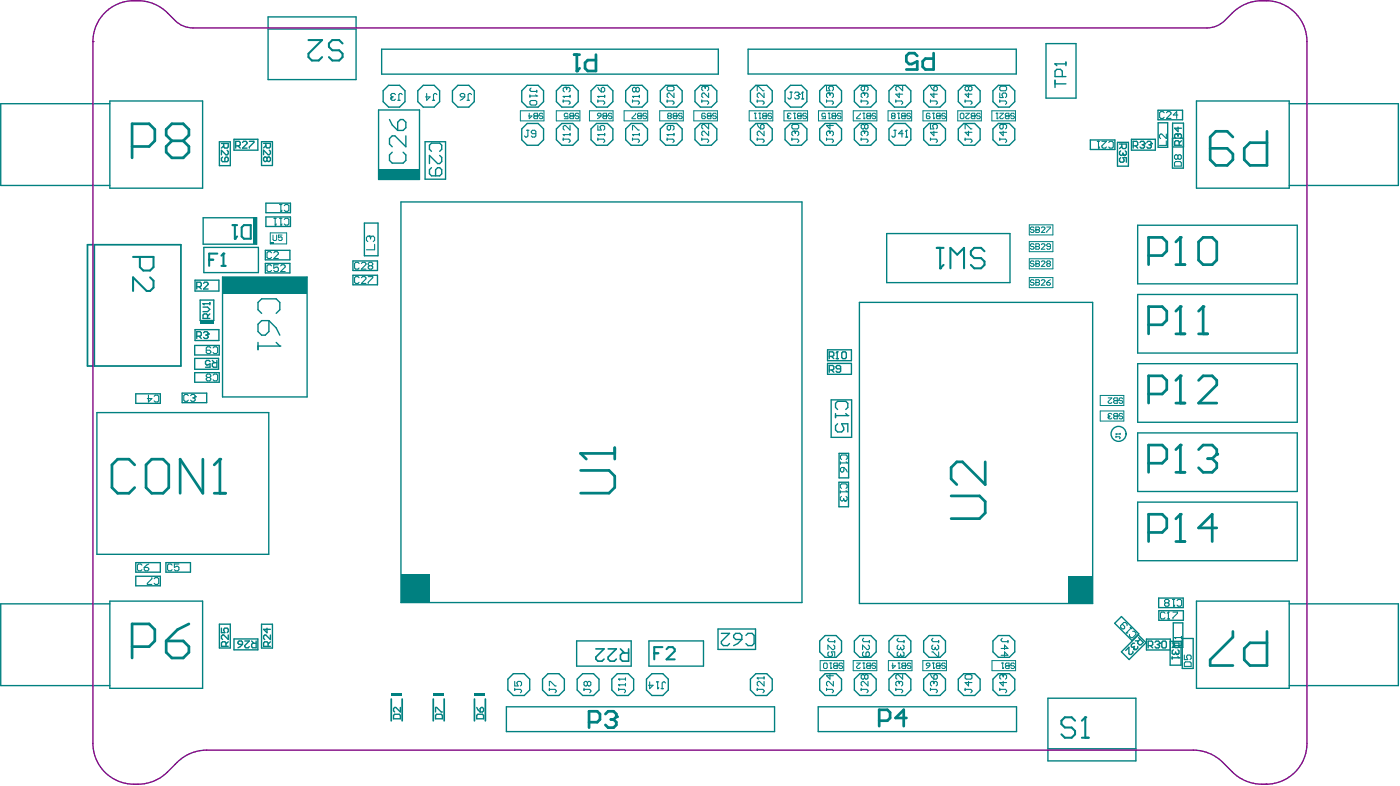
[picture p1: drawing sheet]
<svg xmlns="http://www.w3.org/2000/svg" width="342mm" height="192mm" viewBox="0 0 342 192" stroke-linecap="round" stroke-linejoin="round" font-family="sans-serif">
<path d="M21.4 59.8h22.8v29.6h-22.8zM23 59.8v29.6M95.5 170.7v5.3M98.2 170.7v5.3M105.8 170.7v5.3M108.5 170.7v5.3M115.9 170.7v5.3M118.5 170.7v5.3" fill="none" stroke="#008080" stroke-width=".42"/>
<g fill="none" stroke="#008080" stroke-width=".33">
<path d="M65.5 4.1h21.4v15.3h-21.4zM65.5 7.1h21.4M93.2 12h82.2v6.1h-82.2zM182.7 12h65.4v6.1h-65.4zM255.4 10.6h7.3v13.4h-7.3zM26.8 24.7h22.7v21.2h-22.7zM26.8 25.3h-26.6v20h26.6M53.6 34.6h2.6v5.8h-2.6zM57.1 34h5.9v2.7h-5.9zM63.9 34.6h2.6v5.8h-2.6zM92.4 26.9h10v16.9h-10zM93.6 22.2l1.3-1.4h2.7l1.3 1.4v2.6l-1.3 1.4h-2.7l-1.3-1.4z"/>
<path d="M102 22.2l1.3-1.4h2.7l1.3 1.4v2.6l-1.3 1.4h-2.7l-1.3-1.4zM103.8 34.6h5v9.2h-5zM110.5 22.2l1.3-1.4h2.7l1.3 1.4v2.6l-1.3 1.4h-2.7l-1.3-1.4zM127.4 22.2l1.3-1.4h2.7l1.3 1.4v2.6l-1.3 1.4h-2.7l-1.3-1.4zM127.4 31.5l1.3-1.4h2.7l1.3 1.4v2.6l-1.3 1.4h-2.7l-1.3-1.4zM135.9 22.2l1.3-1.4h2.7l1.3 1.4v2.6l-1.3 1.4h-2.7l-1.3-1.4zM135.9 31.5l1.3-1.4h2.7l1.3 1.4v2.6l-1.3 1.4h-2.7l-1.3-1.4zM144.3 22.2l1.3-1.4h2.7l1.3 1.4v2.6l-1.3 1.4h-2.7l-1.3-1.4zM144.3 31.5l1.3-1.4h2.7l1.3 1.4v2.6l-1.3 1.4h-2.7l-1.3-1.4zM152.8 22.2l1.3-1.4h2.7l1.3 1.4v2.6l-1.3 1.4h-2.7l-1.3-1.4zM152.8 31.5l1.3-1.4h2.7l1.3 1.4v2.6l-1.3 1.4h-2.7l-1.3-1.4zM161.2 22.2l1.4-1.4h2.6l1.4 1.4v2.6l-1.4 1.4h-2.6l-1.4-1.4z"/>
<path d="M161.2 31.5l1.4-1.4h2.6l1.4 1.4v2.6l-1.4 1.4h-2.6l-1.4-1.4zM169.7 22.2l1.3-1.4h2.7l1.3 1.4v2.6l-1.3 1.4h-2.7l-1.3-1.4zM169.7 31.5l1.3-1.4h2.7l1.3 1.4v2.6l-1.3 1.4h-2.7l-1.3-1.4zM183.2 22.2l1.4-1.4h2.6l1.4 1.4v2.6l-1.4 1.4h-2.6l-1.4-1.4zM183.2 31.5l1.4-1.4h2.6l1.4 1.4v2.6l-1.4 1.4h-2.6l-1.4-1.4zM191.7 22.2l1.3-1.4h2.7l1.3 1.4v2.6l-1.3 1.4h-2.7l-1.3-1.4zM191.7 31.5l1.3-1.4h2.7l1.3 1.4v2.6l-1.3 1.4h-2.7l-1.3-1.4zM200.2 22.2l1.3-1.4h2.6l1.4 1.4v2.6l-1.4 1.4h-2.6l-1.3-1.4zM200.2 31.5l1.3-1.4h2.6l1.4 1.4v2.6l-1.4 1.4h-2.6l-1.3-1.4zM208.6 22.2l1.3-1.4h2.7l1.3 1.4v2.6l-1.3 1.4h-2.7l-1.3-1.4zM208.6 31.5l1.3-1.4h2.7l1.3 1.4v2.6l-1.3 1.4h-2.7l-1.3-1.4zM217.1 22.2l1.3-1.4h2.7l1.3 1.4v2.6l-1.3 1.4h-2.7l-1.3-1.4z"/>
<path d="M217.1 31.5l1.3-1.4h2.7l1.3 1.4v2.6l-1.3 1.4h-2.7l-1.3-1.4zM225.5 22.2l1.4-1.4h2.6l1.4 1.4v2.6l-1.4 1.4h-2.6l-1.4-1.4zM225.5 31.5l1.4-1.4h2.6l1.4 1.4v2.6l-1.4 1.4h-2.6l-1.4-1.4zM234 22.2l1.3-1.4h2.7l1.3 1.4v2.6l-1.3 1.4h-2.7l-1.3-1.4zM234 31.5l1.3-1.4h2.7l1.3 1.4v2.6l-1.3 1.4h-2.7l-1.3-1.4zM242.5 22.2l1.3-1.4h2.6l1.4 1.4v2.6l-1.4 1.4h-2.6l-1.3-1.4zM242.5 31.5l1.3-1.4h2.6l1.4 1.4v2.6l-1.4 1.4h-2.6l-1.3-1.4zM266.2 34.2h6v2.3h-6zM272.9 34.8h2.6v5.8h-2.6zM276.3 34h5.8v2.7h-5.8zM282.8 26.9h5.9v2.3h-5.9zM282.8 30h2.3v6h-2.3z"/>
<path d="M286.3 33.7h2.6v7.4h-2.6v-11h2.7v5.8h-2.7M292.1 24.7h22.7v21.2h-22.7zM314.8 25.3h26.6v20h-26.6M49.6 53.2h13.1v6.4h-13.1zM64.9 49.6h6v2.3h-6zM64.9 53h6v2.3h-6zM89 54.5h3.3v8h-3.3zM97.9 49.3h97.9v97.8h-97.9zM216.5 57h30.1v12h-30.1zM277.8 55h39v14.3h-39zM47.6 68.4h5.9v2.7h-5.9zM48.9 73.3h3.3v5h-3.3z"/>
<path d="M49.8 60.4h13.3v6.2h-13.3zM54.3 67.6h20.7v29.3h-20.7zM64.8 61.1h6v2.3h-6zM64.8 64.3h6v2.3h-6zM86.2 63.7h6v2.3h-6zM86.2 67.2h6v2.3h-6zM209.8 73.8h57v73.6h-57zM277.8 71.9h39v14.3h-39zM33.2 96.2h5.9v2.3h-5.9zM44.5 96h6v2.3h-6zM47.5 84.3h6v2.4h-6zM47.5 91h6v2.3h-6z"/>
<path d="M47.5 87.5h5.9v2.7h-5.9zM47.6 80.5h5.9v2.6h-5.9zM202.1 85.4h5.8v2.7h-5.8zM202.1 88.7h5.8v2.7h-5.8zM202.9 97.6h5v9.2h-5zM277.8 88.8h39v14.3h-39zM23.7 100.7h41.9v34.6h-41.9zM204.8 117.7h2.4v6h-2.4zM204.9 110.7h2.3v6h-2.3zM277.8 105.7h39v14.3h-39zM33.2 137.4h5.9v2.3h-5.9zM40.5 137.4h6v2.3h-6z"/>
<path d="M277.8 122.6h39v14.3h-39zM26.8 146.8h22.7v21.3h-22.7zM26.8 147.4h-26.6v20h26.6M33.2 140.7h5.9v2.3h-5.9zM53.6 152.4h2.6v5.8h-2.6zM57.1 156h5.9v2.7h-5.9zM63.9 152.4h2.6v5.8h-2.6zM140.8 156.5h13.3v6.1h-13.3zM158.5 156.5h13.3v6.1h-13.3zM175.3 153.6h9.2v5h-9.2zM200.2 156.5l1.3-1.3h2.6l1.4 1.3v2.7l-1.4 1.3h-2.6l-1.3-1.3zM208.6 156.5l1.3-1.3h2.7l1.3 1.3v2.7l-1.3 1.3h-2.7l-1.3-1.3z"/>
<path d="M217.1 156.5l1.3-1.3h2.7l1.3 1.3v2.7l-1.3 1.3h-2.7l-1.3-1.3zM225.5 156.5l1.4-1.3h2.6l1.4 1.3v2.7l-1.4 1.3h-2.6l-1.4-1.3zM242.5 156.5l1.3-1.3h2.6l1.4 1.3v2.7l-1.4 1.3h-2.6l-1.3-1.3zM272.2 152.2l1.6-1.7 4.3 4.3-1.7 1.6zM273.8 159.2l4.1-4.2 1.9 1.9-4.1 4.1zM282.9 146h6v2.4h-6zM283 149.1h5.9v2.3h-5.9zM285.7 156.6h2.7v5.8h-2.7l.1-6.4h-5.9v2.7h5.9M286.5 152.1h2.3v6h-2.3zM288.7 155.9h2.6v7.3h-2.6zM292.1 146.8h22.7v21.3h-22.7zM314.8 147.4h26.6v20h-26.6"/>
<path d="M123.6 172.6h65.5v6h-65.5zM124 165.8l1.3-1.3h2.7l1.3 1.3v2.7l-1.3 1.3h-2.7l-1.3-1.3zM132.5 165.8l1.3-1.3h2.7l1.3 1.3v2.7l-1.3 1.3h-2.7l-1.3-1.3zM140.9 165.8l1.4-1.3h2.6l1.4 1.3v2.7l-1.4 1.3h-2.6l-1.4-1.3zM149.4 165.8l1.3-1.3h2.7l1.3 1.3v2.7l-1.3 1.3h-2.7l-1.3-1.3zM157.9 165.8l1.3-1.3h2.6l1.4 1.3v2.7l-1.4 1.3h-2.6l-1.3-1.3zM183.2 165.8l1.4-1.3h2.6l1.4 1.3v2.7l-1.4 1.3h-2.6l-1.4-1.3zM199.8 172.6h48.4v6h-48.4zM200.2 165.8l1.3-1.3h2.6l1.4 1.3v2.7l-1.4 1.3h-2.6l-1.3-1.3zM208.6 165.8l1.3-1.3h2.7l1.3 1.3v2.7l-1.3 1.3h-2.7l-1.3-1.3zM217.1 165.8l1.3-1.3h2.7l1.3 1.3v2.7l-1.3 1.3h-2.7l-1.3-1.3zM225.5 165.8l1.4-1.3h2.6l1.4 1.3v2.7l-1.4 1.3h-2.6l-1.4-1.3z"/>
<path d="M234 165.8l1.3-1.3h2.7l1.3 1.3v2.7l-1.3 1.3h-2.7l-1.3-1.3zM242.5 165.8l1.3-1.3h2.6l1.4 1.3v2.7l-1.4 1.3h-2.6l-1.3-1.3zM255.9 170.5h21.5v15.3h-21.5zM255.9 182.8h21.5"/>
</g>
<g fill="none" stroke="#008080" stroke-width=".24">
<path d="M127.1 27.1h5.7v2.4h-5.7zM135.8 27.1h5.8v2.4h-5.8zM143.9 27.1h5.8v2.4h-5.8zM152.4 27.1h5.8v2.4h-5.8zM161.1 27.1h5.7v2.4h-5.7zM169.4 27.1h5.8v2.4h-5.8zM182.9 27.1h5.8v2.4h-5.8zM191.4 27.1h5.8v2.4h-5.8zM199.9 27.1h5.7v2.4h-5.7zM208.3 27.1h5.8v2.4h-5.8zM216.8 27.1h5.8v2.4h-5.8zM225.4 27.1h5.7v2.4h-5.7z"/>
<path d="M233.9 27.1h5.7v2.4h-5.7zM242.2 27.1h5.7v2.4h-5.7zM66 56.9h4v2.7h-4zM251.3 54.9h5.8v2.5h-5.8zM251.3 59h5.8v2.5h-5.8zM251.3 67.8h5.8v2.4h-5.8zM251.3 63.2h5.8v2.4h-5.8zM268.6 96.6h5.8v2.4h-5.8zM268.6 100.3h5.8v2.5h-5.8zM200.3 161.3h5.7v2.5h-5.7zM208.3 161.3h5.8v2.5h-5.8zM216.9 161.3h5.8v2.5h-5.8z"/>
<path d="M225.3 161.3h5.8v2.5h-5.8zM242.2 161.3h5.8v2.5h-5.8z"/>
</g>
<g fill="#008080">
<path d="M48.9 78.6h3.3v.5h-3.3z" fill-rule="evenodd"/>
<path d="M66 59.2h.8v.4h-.8z" fill-rule="evenodd"/>
<path d="M95.5 169.3h2.7v.7h-2.7z" fill-rule="evenodd"/>
<path d="M115.9 169.3h2.6v.7h-2.6z" fill-rule="evenodd"/>
<path d="M61.7 53.2h1v6.4h-1z" fill-rule="evenodd"/>
<path d="M105.8 169.3h2.7v.7h-2.7z" fill-rule="evenodd"/>
<path d="M260.8 140.7h6v6.7h-6z" fill-rule="evenodd"/>
<path d="M97.9 140.1h7v7h-7z" fill-rule="evenodd"/>
<path d="M92.4 41.2h10v2.6h-10z" fill-rule="evenodd"/>
<path d="M54.3 67.6h20.7v4h-20.7z" fill-rule="evenodd"/>
</g>
<g fill="none" stroke="#008080" stroke-width=".27">
<path d="M95.4 23.9h.1M95.4 23.9v.3l.3 .3h.6l.3-.3M95.7 23.7l-.3 .2M95.7 23.7h.3M96.6 23.1l-.3-.3h-.6l-.3 .3v.3l.3 .3M97.1 24.5h.6M98.2 23.1l-.3-.3h-.2l-.3 .3v1.4M104.2 22.8v1.7l.8-.8h-1.1M105.6 24.5h.5M106.7 23.1l-.3-.3h-.3l-.3 .3v1.4M218.3 31.8h.5M218.6 31.8v1.4l-.3 .3h-.3l-.3-.3"/>
<path d="M220.5 32.6h-1.1l.8-.8v1.7M221.1 33.5h.5M221.3 31.8h.1M221.3 31.8v1.7M221.3 31.8l-.2 .3M286.8 39.7l.3-.2h1.1l.2 .2v.9h-1.6zM287.6 38.1l.3-.3h.3l.2 .3v.5l-.2 .3h-.3l-.3-.3M287.6 38.1l-.3-.3h-.2l-.3 .3v.5l.3 .3h.2l.3-.3M287.6 38.1v.5M68.3 49.9h.6M68.6 51.6h.1M68.6 49.9v1.7"/>
<path d="M68.9 51.3l-.3 .3M69.4 50.2l.3-.3h.5l.3 .3v1.1l-.3 .3h-.5l-.3-.3M90.1 57.7h.1M90.1 57.7h-.3l-.3 .3v.7l.3 .3M90.1 57.7l.4 .3M90.5 58l.3-.3h.3l.4 .3v.7l-.4 .3M90.5 58v.3M91.5 59.7v1.3h-2M36.2 96.5v1.6l.9-.8h-1.1M37.6 96.8l.3-.3h.6l.2 .3v1.1l-.2 .2h-.6l-.3-.2M50.6 92.2l-.2 .2v.3l.2 .3h.6l.3-.3v-.3l-.3-.2M50.6 92.2l-.2-.3v-.3l.2-.3h.6l.3 .3v.3l-.3 .3"/>
<path d="M50.6 92.2h.6M51.5 85l-.3-.3h-.6l-.2 .3v1.1l.2 .2h.6l.3-.2v-.3l-.3-.3h-.8M52 91.6l.3-.3h.6l.2 .3v1.1l-.2 .3h-.6l-.3-.3M52 85l.3-.3h.6l.2 .3v1.1l-.2 .2h-.6l-.3-.2M205.2 119.8v.6M205.2 114.4l.3-.3h.5v.9l-.2 .2h-.3l-.3-.2zM205.2 112.8v.5M205.2 113h1.7M205.5 119.3l-.3-.3v-.6l.3-.3h1.1l.2 .3v.6l-.2 .3M205.5 112.2l-.3-.3v-.5l.3-.3h1.1l.3 .3v.5l-.3 .3M206 114.1l.9 1.1M206.6 119.8l.2 .3"/>
<path d="M206.6 112.8l.3 .2M206.9 113h.1M205.2 120.1h1.6M205.5 121.2l-.3 .3v.5l.3 .3h.2l.3-.3M206 122l.3 .3M206 121.7v.3M206.3 122.3h.1M206.6 121.2l.2 .3v.5l-.2 .3h-.3M206.8 120.1h.1M37.1 141v.3l-1.1 1.1v.3h1.1M37.6 141.3l.3-.3h.6l.2 .3v1.1l-.2 .3h-.6l-.3-.3M125.7 168.3h1.4l.2 .3v.3l-.2 .2"/>
<path d="M125.7 166.4v1.1h.8l-.3-.8 .3-.3h.6l.2 .3v.5l-.2 .3M125.7 168v.6M142.6 168.3h1.4l.3 .3v.3l-.3 .2M142.6 168v.6M143.4 166.7l-.2-.3h-.3l-.3 .3v.5l.3 .3h.3l.2-.3M143.4 166.7l.3-.3h.3l.3 .3v.5l-.3 .3h-.3l-.3-.3M143.4 166.7v.5M151.1 167.2h.1M151.1 165.8h.1M151.1 168.3h1.3l.3 .3v.3l-.3 .2M151.1 168v.6M151.1 167.2h1.6"/>
<path d="M151.1 167.2l.2 .3M151.1 165.8h1.6M151.1 165.8l.2 .3M152.7 165.5v.6M152.7 166.9v.6M184.9 165.5h.1M184.9 168.3h1.4l.3 .3v.3l-.3 .2M184.9 168v.6M184.9 165.5h1.7M184.9 165.5l.3 .3M186.6 166.4v1.1l-1.1-1.1h-.3l-.3 .3v.5l.3 .3M186.6 165.3v.5"/>
<path d="M210.3 168.3h1.4l.2 .3v.3l-.2 .2M210.3 168v.6M211.1 165l-.3-.3h-.2l-.3 .3v.5l.3 .3h.2l.3-.3M211.1 165l.3-.3h.3l.2 .3v.5l-.2 .3h-.3l-.3-.3M211.1 165v.5M211.9 166.4v1.1l-1.1-1.1h-.2l-.3 .3v.5l.3 .3M218.7 168.3h1.4l.3 .3v.3l-.3 .2M218.7 168v.6M219.3 166.4h.1M219.3 166.4h-.3l-.3 .3v.5l.3 .3M219.3 166.4l.3 .3M219.6 166.7l.2-.3h.3l.3 .3v.5l-.3 .3"/>
<path d="M219.6 166.7v.2M220.4 164.7v1.1l-1.1-1.1h-.3l-.3 .3v.5l.3 .3M227.2 168.3h1.4l.3 .3v.3l-.3 .2M227.2 168v.6M227.2 164.7l.8 1.1M227.8 166.4h.1M227.8 166.4h-.3l-.3 .3v.5l.3 .3M227.8 166.4l.2 .3M228 166.7l.3-.3h.3l.3 .3v.5l-.3 .3M228 165l.3-.3h.3l.3 .3v.5l-.3 .3h-.6zM228 166.7v.2M244.1 168.3h1.4l.3 .3v.3l-.3 .2"/>
<path d="M244.1 168v.6M244.7 164.7h.1M244.7 164.7h-.3l-.3 .3v.5l.3 .3M244.7 164.7l.2 .3M244.9 165l.3-.3h.3l.3 .3v.5l-.3 .3M244.9 166.4v1.1l-.8-.8h1.7M244.9 165v.3"/>
</g>
<path d="M48 82.1h.9l.2-.3v-.5l-.2-.3h-.9v1.6M48.6 82.1l.5 .5M49.7 81.3l.3-.3h.5l.3 .3v.2M96.1 174.7l.3-.3h1.1l.3 .3v.8h-1.7zM97.8 172.7v1.1l-1.2-1.1h-.2l-.3 .3v.6l.3 .2M106.4 174.7l.2-.3h1.1l.3 .3v.8h-1.6zM106.4 173.8v-1.1h.2l1.1 1.1h.3M116.4 174.7l.3-.3h1.1l.3 .3v.8h-1.7zM116.4 172.7l.8 1.1M117.2 173l.3-.3h.3l.3 .3v.6l-.3 .2h-.6z" fill="none" stroke="#008080" stroke-width=".33"/>
<g fill="none" stroke="#008080" stroke-width=".24">
<path d="M252.5 59.7l-.2-.2h-.5l-.2 .2 .2 .5h.5l.2 .2-.2 .5h-.5l-.2-.3M252.9 59.5h.7l.2 .2-.2 .5 .2 .4-.2 .3h-.7zM254.3 59.7l.2-.2h.4l.2 .2v.3l-.8 .9h.8M252.5 63.9l-.2-.2h-.5l-.2 .2 .2 .5h.5l.2 .2-.2 .4h-.5l-.2-.2M252.9 64.4h.1M252.9 60.2h.1M252.9 63.7h.7l.2 .2-.2 .5 .2 .4-.2 .2h-.7zM252.9 64.4h.7M252.9 60.2h.7M254.3 63.9l.2-.2h.4l.2 .2v.3l-.8 .8h.8M255.8 64.4l-.2-.2 .2-.5h.5l.2 .2-.2 .5M255.8 64.4h.5"/>
<path d="M255.8 64.4l-.2 .2 .2 .4h.5l.2-.2-.2-.4M256.5 60.2h-.7l-.2-.2 .2-.5h.5l.2 .2v.9l-.2 .3h-.5l-.2-.3M272.5 106h.1M272.5 106.5v.3M272.5 106.6h.8l.2 .2-.2 .3M272.5 106h1M272.5 106l.2 .1M273.5 105.8v.3M218 161.9v1.3l.6-.6h-.8M219.3 161.9h.5M219.5 163.2h.1M219.5 161.9v1.3"/>
<path d="M219.8 163l-.3 .2M220.2 162.1l.2-.2h.7v1.3h-.7l-.2-.2 .2-.4zM220.4 162.6h.7M221.1 162.6h.1M222.4 162.1l-.2-.2h-.4l-.3 .2 .3 .5h.4l.2 .2-.2 .4h-.4l-.3-.2M244.6 161.9h.4M244.8 163.2h.1M244.8 161.9v1.3M245 163l-.2 .2M245.7 161.9h.7v1.3h-.7l-.2-.2 .2-.4-.2-.5zM245.7 162.6h.7M246.4 162.6h.1"/>
<path d="M247.7 162.1l-.2-.2h-.5l-.2 .2 .2 .5h.5l.2 .2-.2 .4h-.5l-.2-.2"/>
</g>
<circle cx="50.8" cy="81.5" r=".17" fill="#008080"/>
<g fill="none" stroke="#008080" stroke-width=".33">
<path d="M48 70h.9l.2-.3v-.5l-.2-.3h-.9v1.7M48.6 70l.5 .6M49.6 75h1.1l.5 .5-.5 .6h-1.1M49.6 74.2h1.6M49.7 69.2l.3-.3h.5l.3 .3v.3l-1.1 1.1h1.1M50.7 77.8v-.9l-.3-.3h-.6l-.2 .3v.9h1.6M51.2 76.6l-.5 .6M51.2 73.9v.5M50.3 81.8h.2M50.5 81.8l.3 .3v.3l-.3 .2h-.5l-.3-.2M50.8 81.5l-.3 .3M51.3 88.3l-.3-.3h-.5l-.3 .3v.5l.3 .3 .8-.3v.9h-1.1"/>
<path d="M51.8 88l.6 .6M53 88v1.7h-.9l-.3-.3v-.6l.3-.2h.9"/>
</g>
<circle cx="49.6" cy="74.2" r=".17" fill="#008080"/>
<g fill="none" stroke="#008080" stroke-width=".33">
<path d="M64.4 35h1.6v.8l-.3 .3h-.5l-.3-.3v-.8M64.9 35.6l-.5 .5M65.2 38.6l-.3-.3h-.3l-.2 .3v.6l.2 .2h.3l.3-.2M65.2 38.6l.3-.3h.2l.3 .3v.6l-.3 .2h-.2l-.3-.2M65.2 38.6v.6M65.7 36.7l.3 .2v.6l-.3 .3h-.2l-1.1-1.1v1.1M105.4 36.9l-.5-.4v-1l.5-.5h2l.5 .5v1l-.5 .4M107.4 37.9l.5 .5v1l-.5 .5h-.5l-2-2v2M105.4 40.9l-.5 .5v1l.5 .5h2l.5-.5v-1l-.5-.5h-.5l-.5 .5v1.5M49.6 74.2l.2 .2M204.5 100l-.5-.5v-1l.5-.5h2l.5 .5v1l-.5 .5M204 101v1"/>
<path d="M204 101.5h3M65.2 153.4v1.1l-.8-.8h1.6M65.5 157.8v-.8l-.3-.3h-.6l-.2 .3v.8h1.6M66 155v1.2l-1.1-1.2h-.3l-.2 .3v.6l.2 .3M66 156.7l-.5 .6"/>
</g>
<g fill="none" stroke="#008080" stroke-width=".24">
<path d="M129.2 27.7v1.3l.7-.7h-.9M130.3 27.9l.3-.2h.6v1.3h-.6l-.3-.2 .3-.5zM130.6 28.3h.6M131.2 28.3h.1M132.6 27.9l-.3-.2h-.4l-.2 .2 .2 .4h.4l.3 .2-.3 .5h-.4l-.2-.2M138.7 27.9l-.3-.2h-.4l-.2 .2v.4l.2 .2 .7-.2v.7h-.9M139.1 27.9l.2-.2h.7v1.3h-.7l-.2-.2 .2-.5zM139.3 28.3h.7M140 28.3h.1M141.3 27.9l-.2-.2h-.4l-.3 .2 .3 .4h.4l.2 .2-.2 .5h-.4l-.3-.2M163.2 28.3l-.2 .2 .2 .5h.5l.2-.2-.2-.5M163.2 28.3h.5"/>
<path d="M163.2 28.3l-.2-.2 .2-.4h.5l.2 .2-.2 .4M164.4 27.9l.2-.2h.6v1.3h-.6l-.2-.2 .2-.5zM164.6 28.3h.6M165.2 28.3h.1M166.6 27.9l-.2-.2h-.5l-.2 .2 .2 .4h.5l.2 .2-.2 .5h-.5l-.2-.2M172.2 27.9l-.2-.2h-.4l-.2 .2v.9l.2 .2h.4l.2-.5-.2-.2h-.6M172.7 27.9l.2-.2h.7v1.3h-.7l-.2-.2 .2-.5zM172.9 28.3h.7M173.6 28.3h.1M174.9 27.9l-.2-.2h-.5l-.2 .4 .2 .2h.5l.2 .5-.2 .2h-.5l-.2-.2M184.2 27.7h.5M184.4 29h.1"/>
<path d="M184.4 27.7v1.3M184.7 28.8l-.3 .2M185.3 27.7h.5M185.5 29h.1M185.5 27.7v1.3M185.8 28.8l-.3 .2M186.2 27.9l.2-.2h.7v1.3h-.7l-.2-.2 .2-.5zM186.4 28.3h.7M187.1 28.3h.1M188.4 27.9l-.2-.2h-.4l-.3 .2 .3 .4h.4l.2 .2v.3l-.2 .2h-.4l-.3-.2"/>
</g>
<g fill="none" stroke="#008080" stroke-width=".27">
<path d="M137.5 32.9h.1M137.5 33.7v.5M137.5 34h1.4l.3 .2v.3l-.3 .3M137.5 32.9h1.7M137.5 32.9l.3 .2M139.2 30.6v1.2l-1.1-1.2h-.3l-.3 .3v.6l.3 .3M139.2 32.6v.5M146 32.9h.1M146 34h1.4l.2 .2v.3l-.2 .3M146 32.9h1.6M146 30.6v1.2h.8l-.3-.6v-.3l.3-.3h.6l.2 .3v.6l-.2 .3M146 33.7v.5"/>
<path d="M146 32.9l.3 .2M147.6 32.6v.5M162.9 32.9h.1M162.9 34h1.4l.3 .2v.3l-.3 .3M162.9 32.9h1.7M162.9 33.7v.5M162.9 32.9l.3 .2M163.7 30.6v.9l-.2 .3h-.3l-.3-.3v-.6l.3-.3h1.1l.3 .3v.6l-.3 .3M164.6 32.6v.5M171.4 34h1.3l.3 .2v.3l-.3 .3M171.4 33.7v.5M173 30.4v1.1l-1.1-1.1h-.3l-.2 .2v.6l.2 .3"/>
<path d="M173 32v1.1l-1.1-1.1h-.3l-.2 .3v.6l.2 .2M184.9 34h1.4l.3 .2v.3l-.3 .3M184.9 33.7v.5M184.9 30.4l.8 1.1M185.7 30.6l.3-.2h.3l.3 .2v.6l-.3 .3h-.6zM186.6 32v1.1l-1.1-1.1h-.3l-.3 .3v.6l.3 .2M193.4 34h1.3l.3 .2v.3l-.3 .3M193.4 30.6l.2-.2h1.1l.3 .2v.6l-.3 .3h-1.1l-.2-.3zM193.4 33.7v.5M193.9 32h.1M193.9 32h-.3l-.2 .3v.6l.2 .2M193.9 32l.3 .3"/>
<path d="M194.2 32.3l.3-.3h.2l.3 .3v.6l-.3 .2M194.2 32.3v.3"/>
</g>
<circle cx="207" cy="101.5" r=".17" fill="#008080"/>
<path d="M257.6 19.6v1.8M257.6 15.6h2.7M259.4 18.7v-1.3l-.5-.5h-.9l-.4 .5v1.3h2.7M260.3 15.2v.8M257.6 20.5h2.7M204.5 103.5l-.5 .5v1l.5 .5h1l.5-.5v-.5l-.5-1h1.5v2M206.5 101l.5 .5" fill="none" stroke="#008080" stroke-width=".33"/>
<g fill="none" stroke="#008080" stroke-width=".27">
<path d="M210.3 33.7v.5M210.3 34h1.4l.2 .2v.3l-.2 .3M210.8 32h.1M210.8 32h-.2l-.3 .3v.6l.3 .2M210.8 32l.3 .3M211.1 30.6l-.3-.2h-.2l-.3 .2v.6l.3 .3h.2l.3-.3M211.1 30.6l.3-.2h.3l.2 .2v.6l-.2 .3h-.3l-.3-.3M211.1 32.3l.3-.3h.3l.2 .3v.6l-.2 .2M211.1 30.6v.6M211.1 32.3v.3M227.2 34h1.4l.3 .2v.3l-.3 .3M227.2 30.4v1.1h.8l-.2-.9 .2-.2h.6l.3 .2v.6l-.3 .3"/>
<path d="M227.2 33.7v.5M228 32v1.1l-.8-.8h1.7M244.1 34h1.4l.3 .2v.3l-.3 .3M244.1 33.7v.5M244.9 30.4v.8l-.2 .3h-.3l-.3-.3v-.6l.3-.2h1.1l.3 .2v.6l-.3 .3M244.9 32v1.1l-.8-.8h1.7"/>
</g>
<g fill="none" stroke="#008080" stroke-width=".24">
<path d="M217.9 28.3l-.2 .2 .2 .5h.4l.3-.2-.3-.5M217.9 28.3h.4M217.9 28.3l-.2-.2 .2-.4h.4l.3 .2-.3 .4M219.2 27.7h.5M219.4 29h.1M219.4 27.7v1.3M219.7 28.8l-.3 .2M220.1 27.9l.2-.2h.7v1.3h-.7l-.2-.2 .2-.5zM220.3 28.3h.7M221 28.3h.1M222.3 27.9l-.2-.2h-.4l-.3 .2 .3 .4h.4l.2 .2v.3l-.2 .2h-.4l-.3-.2M252.5 55.7l-.2-.3h-.5l-.2 .3 .2 .4h.5l.2 .2-.2 .5h-.5l-.2-.3"/>
<path d="M252.9 56.1h.1M252.9 55.4h.7l.2 .3-.2 .4 .2 .4-.2 .3h-.7zM252.9 56.1h.7M254.3 55.7l.2-.3h.4l.2 .3v.2l-.8 .9h.8M255.6 55.4h.9v.3l-.9 .8v.3M252.5 68.5l-.2-.2h-.5l-.2 .2 .2 .5h.5l.2 .2-.2 .4h-.5l-.2-.2M252.9 69h.1M252.9 68.3h.7l.2 .2-.2 .5 .2 .4-.2 .2h-.7zM252.9 69h.7M254.3 68.5l.2-.2h.4l.2 .2v.2l-.8 .9h.8M255.6 69h.7l.2 .4-.2 .2h-.5l-.2-.2zM256.5 68.3l-.9 .7"/>
</g>
<circle cx="257.6" cy="15.6" r=".17" fill="#008080"/>
<path d="M257.6 15.6l.4 .4M273.4 35.2h1.6v.8l-.3 .3h-.5l-.3-.3v-.8M273.9 35.7l-.5 .6M274.7 36.8l.3 .3v.6l-.3 .2h-.2" fill="none" stroke="#008080" stroke-width=".33"/>
<circle cx="274.5" cy="37.9" r=".17" fill="#008080"/>
<path d="M273.6 36.8l-.2 .3v.6l.2 .2h.3l.3-.2M273.6 38.5l-.2 .3v.5l.2 .3h.6l.3-.3-.3-.8h.8v1.1M274.2 37.7l.3 .2M274.2 37.4v.3M287.4 32.7h-.3l-.3 .3v.5l.3 .3M287.9 35.5v-.9l-.3-.2h-.5l-.3 .2v.9h1.7M288.5 34.4l-.6 .5" fill="none" stroke="#008080" stroke-width=".33"/>
<path d="M286.8 155.7h.1M286.8 155.7h1.7M286.8 155.7l.3 .2M288.5 156.5v1.1h-1.7M288.5 155.4v.5" fill="none" stroke="#008080" stroke-width=".27"/>
<circle cx="287.4" cy="32.7" r=".17" fill="#008080"/>
<path d="M287.4 32.7l.2 .3M287.6 31v1.1l-.8-.8h1.7M287.6 33v.3M287.6 33l.3-.3h.3l.3 .3v.5l-.3 .3M286.2 157h1.7v.8l-.3 .3h-.6l-.2-.3v-.8M286.8 157.6l-.6 .5M287.6 158.7l.3 .2v.6l-.3 .3h-.3" fill="none" stroke="#008080" stroke-width=".33"/>
<g fill="none" stroke="#008080" stroke-width=".27">
<path d="M129.4 24.8l.3-.3h1.1l.3 .3v.6l-.3 .3h-1.1l-.3-.3zM129.4 23.2v.5M129.4 23.4h1.7M129.7 21.5l-.3 .3v.2l.3 .3h1.4M130.8 23.2l.3 .2M131.1 23.4h.1M131.1 22v.6M137.5 23.5h.1M137.5 24.4v.5M137.5 24.7h1.4l.3 .2v.3l-.3 .3M137.5 23.5h1.7M137.5 23.5l.3 .3"/>
<path d="M138.1 21.3h.1M138.1 21.3h-.3l-.3 .3v.6l.3 .2M138.1 21.3l.3 .3M138.4 21.6l.2-.3h.3l.3 .3v.6l-.3 .2M138.4 21.6v.3M139.2 23.3v.5M146 23.5h.1M146 24.7h1.4l.2 .2v.3l-.2 .3M146 23.5h1.6M146 24.4v.5M146 23.5l.3 .3M146 21.3l.8 1.1"/>
<path d="M146.8 21.6l.3-.3h.3l.2 .3v.6l-.2 .2h-.6zM147.6 23.3v.5M162.9 24.7h1.4l.3 .2v.3l-.3 .3M162.9 21.3l.3-.2h1.1l.3 .2v.6l-.3 .3h-1.1l-.3-.3zM162.9 24.4v.5M164.6 22.7v1.1l-1.1-1.1h-.3l-.3 .3v.5l.3 .3M171.4 24.7h1.3l.3 .2v.3l-.3 .3M171.4 24.4v.5M171.9 21.1h.1M171.9 21.1h-.3l-.2 .2v.6l.2 .3M171.9 21.1l.3 .2M172.2 21.3l.3-.2h.2l.3 .2v.6l-.3 .3"/>
<path d="M172.2 21.3v.3M173 22.7v1.1l-1.1-1.1h-.3l-.2 .3v.5l.2 .3M184.9 24.7h1.4l.3 .2v.3l-.3 .3M184.9 22.2v-1.1h.3l1.1 1.1h.3M184.9 24.4v.5M186.6 22.7v1.1l-1.1-1.1h-.3l-.3 .3v.5l.3 .3M210.3 24.7h1.4l.2 .2v.3l-.2 .3M210.3 24.4v.5M210.8 22.7h.1M210.8 22.7h-.2l-.3 .3v.5l.3 .3M210.8 22.7l.3 .3M211.1 23l.3-.3h.3l.2 .3v.5l-.2 .3"/>
<path d="M211.1 21.1v.8l-.3 .3h-.2l-.3-.3v-.6l.3-.2h1.1l.2 .2v.6l-.2 .3M211.1 23v.3M218.7 24.7h1.4l.3 .2v.3l-.3 .3M218.7 24.4v.5M219.6 22.7v1.1l-.9-.8h1.7M220.4 21.1v1.1l-1.1-1.1h-.3l-.3 .2v.6l.3 .3M227.2 24.7h1.4l.3 .2v.3l-.3 .3M227.2 24.4v.5M227.2 21.1l.8 1.1M228 21.3l.3-.2h.3l.3 .2v.6l-.3 .3h-.6zM228 22.7v1.1l-.8-.8h1.7M244.1 24.7h1.4l.3 .2v.3l-.3 .3"/>
<path d="M244.1 22.7v1.1h.8l-.2-.5v-.3l.2-.3h.6l.3 .3v.5l-.3 .3M244.1 21.3l.3-.2h1.1l.3 .2v.6l-.3 .3h-1.1l-.3-.3zM244.1 24.4v.5M210.9 159.2l-.3 .2v.6l.3 .3h1.1l.3-.3v-.6l-.3-.2h-.3l-.3 .2v.9M210.9 155.8l-.3 .3v.3l.3 .3h1.4M212 157.5l.3 .3v.5l-.3 .3h-.3l-1.1-1.1v1.1M212.3 156.4v.5M219.3 155.8l-.2 .3v.3l.2 .3h1.4M219.3 157.5l-.2 .3v.5l.2 .3h.3l.3-.3M219.3 159.2l-.2 .2v.6l.2 .3h.3l.3-.3M219.9 158.3l.3 .3M219.9 158.1v.2"/>
<path d="M219.9 159.7v.3M219.9 160l.3 .3M220.2 158.6h.1M220.5 157.5l.2 .3v.5l-.2 .3h-.3M220.5 159.2l.2 .2v.6l-.2 .3h-.3M220.7 156.4v.5M227.5 159.2h.3l1.1 1.1h.3v-1.1M227.8 155.8l-.3 .3v.3l.3 .3h1.4M227.8 157.5l-.3 .3v.5l.3 .3h.3l.3-.3M228.4 158.3l.2 .3M228.4 158.1v.2M228.6 158.6h.1"/>
<path d="M228.9 157.5l.3 .3v.5l-.3 .3h-.3M229.2 156.4v.5M244.4 158.3h1.7l-.8-.8v1.1M244.4 160h1.7l-.8-.8v1.1M244.7 155.8l-.3 .3v.3l.3 .3h1.4M246.1 156.4v.5M220.2 160.3h.1"/>
</g>
<circle cx="287.3" cy="159.8" r=".17" fill="#008080"/>
<path d="M286.5 158.7l-.3 .2v.6l.3 .3h.3l.2-.3M287 159.5l.3 .3M287 159.2v.3M286.2 160.3v.6M286.2 160.6h1.7" fill="none" stroke="#008080" stroke-width=".33"/>
<circle cx="287.9" cy="160.6" r=".17" fill="#008080"/>
<path d="M54.1 153.4v1.1h.8l-.3-.6v-.3l.3-.2h.6l.2 .2v.6l-.2 .3M55.2 157.8v-.8l-.3-.3h-.6l-.2 .3v.8h1.6M55.7 155v1.1l-1.1-1.1h-.3l-.2 .3v.6l.2 .2M55.7 156.7l-.5 .5M58.1 156.8l.3-.3h.5l.3 .3v.5h-.8l-.3-.2zM59.2 157.3l-1.1 .9M59.8 156.5h1.1l-1.1 1.1v.3l.2 .3h.6l.3-.3M61.4 156.5l.6 .6M62.5 156.5v1.7h-.8l-.3-.3v-.6l.3-.2h.8M287.6 160.3l.3 .3" fill="none" stroke="#008080" stroke-width=".33"/>
<g fill="none" stroke="#008080" stroke-width=".27">
<path d="M112.4 23.1l.2-.3h.6l.3 .3v.6h-.9l-.2-.3zM113.5 23.7l-1.1 .8M114 24.5h.6M115.1 23.1l-.2-.3h-.3l-.3 .3v1.4M128.6 31.8h.6M128.9 31.8v1.4l-.3 .3h-.3l-.2-.3M130.8 32.6h-.8l-.3-.2v-.3l.3-.3h.6l.2 .3v1.1l-.2 .3h-.6l-.3-.3M192.9 22.5h.6M193.2 22.5v1.4l-.3 .3h-.3l-.2-.3M194 22.8l.3-.3h.6l.2 .3v.2M194.6 23.3h.3M194.9 23.3l.2 .3v.3l-.2 .3h-.6l-.3-.3"/>
<path d="M195.1 23h.1M195.1 23l-.2 .3M195.7 24.2h.5M196 22.5h.1M196 22.5v1.7M196 22.5l-.3 .3M66.9 53.3h.6M67.2 55h.1M67.2 53.3v1.7M67.5 54.7l-.3 .3M68.3 53.3h.6M68.6 55h.1"/>
<path d="M68.6 53.3v1.7M68.9 54.7l-.3 .3M69.4 53.6l.3-.3h.5l.3 .3v1.1l-.3 .3h-.5l-.3-.3M66.3 64.9l-.3-.3h-.5l-.3 .3v1.1l.3 .3h.5l.3-.3M68 64.6h-1.1v.9l.5-.3h.3l.3 .3v.5l-.3 .3h-.6l-.2-.3M68.5 64.9l.3-.3h.6l.2 .3v.3l-1.1 1.1h1.1M87.7 64.3l-.3-.3h-.5l-.3 .3v1.1l.3 .3h.5l.3-.3M88.2 64.3l.3-.3h.6l.2 .3v.3l-1.1 1.1h1.1M90.2 64.9l-.3-.3v-.3l.3-.3h.5l.3 .3v.3l-.3 .3M90.2 64.9l-.3 .3v.2l.3 .3h.5l.3-.3v-.2l-.3-.3M90.2 64.9h.5M46 96.6l-.3-.3h-.5l-.3 .3v1.1l.3 .3h.5l.3-.3"/>
<path d="M46.5 96.6l.3-.3h.6l.3 .3v.3M47.1 97.2h.3M47.4 97.2l.3 .2v.3l-.3 .3h-.6l-.3-.3M47.7 96.9h.1M47.7 96.9l-.3 .3M34.7 138l-.3-.3h-.6l-.2 .3v1.1l.2 .3h.6l.3-.3M35.2 138.5h.8l.3 .3v.3l-.3 .3h-.5l-.3-.3zM36.3 137.7l-1.1 .8M42 138l-.3-.3h-.5l-.3 .3v1.1l.3 .3h.5l.3-.3M43.7 137.7h-1.1v.8l.5-.2h.3l.3 .2v.6l-.3 .3h-.5l-.3-.3M274 152.4l.6 .6v.4l-.2 .1h-.4l-.4-.3v-.4l.8-.8h.4l.4 .4v.4M275 154.5h.1"/>
<path d="M275 154.5h.4M276 153.2l.4 .3M276.2 153.4l-1.2 1.1M276.6 154.1h.4l.4 .4v.4l-.8 .8h-.4l-.4-.4v-.4M289.2 159.9v1.1h.8l-.3-.5v-.3l.3-.3h.6l.2 .3v.6l-.2 .2M134.1 167.5v-1.1h.3l1.1 1.1h.3M134.1 168v.6M134.1 168.3h1.4l.3 .3v.3l-.3 .2M158.6 166.5v1.6l.9-.8h-1.1M160.3 166.5h.5M160.6 168.1h.1M160.6 166.5v1.6"/>
<path d="M160.8 167.9l-.2 .2M161.4 168.1h.6M162.5 166.8l-.3-.3h-.2l-.3 .3v1.3M201.8 168.3h1.4l.3 .3v.3l-.3 .2M201.8 168v.6M202.6 164.7v1.1l-.8-.8h1.7M203.5 166.4v1.1l-1.1-1.1h-.3l-.3 .3v.5l.3 .3M235.7 168.3h1.3l.3 .3v.3l-.3 .2M235.7 165l.2-.3h1.1l.3 .3v.5l-.3 .3h-1.1l-.2-.3zM235.7 168v.6M236.5 166.4v1.1l-.8-.8h1.6M289.2 161.9l.3-.3h1.1l.2 .3v.8h-1.6z"/>
</g>
<g fill="none" stroke="#008080" stroke-width=".24">
<path d="M66.7 57.4v1.1l.2 .2h.4l.2-.2v-1.1M68.9 57.4h-.9v.7l.4-.3 .5 .3v.4l-.2 .2h-.5l-.2-.2M270.6 97.2h.9l-.9 .8 .2 .5h.5l.2-.2M271.9 97.4l.2-.2h.7v1.3h-.7l-.2-.2 .2-.5zM272.1 97.8h.7M272.8 97.8h.1M274.1 97.4l-.2-.2h-.4l-.2 .2 .2 .4h.4l.2 .2-.2 .5h-.4l-.2-.2M270.6 101.8h.1M270.6 101.8l.2 .5h.5l.2-.2M270.8 101.6h.2M270.8 101.6l-.2 .2M271.5 101.2l-.2-.3h-.5l-.2 .3 .2 .4"/>
<path d="M272.1 100.9h.7v1.4h-.7l-.2-.2 .2-.5-.2-.4zM272.1 101.6h.7M272.8 101.6h.1M274.1 101.2l-.2-.3h-.4l-.2 .5 .2 .2h.4l.2 .5-.2 .2h-.4l-.2-.2M201.3 161.9h.5l.2 .2v.9l-.2 .2h-.5l-.2-.2v-.9zM202.6 161.9h.5M202.9 163.2h.1M202.9 161.9v1.3M203.1 163l-.2 .2M203.8 161.9h.6v1.3h-.6l-.3-.2 .3-.4-.3-.5zM203.8 162.6h.6M204.4 162.6h.1"/>
<path d="M205.8 162.1l-.3-.2h-.4l-.2 .2 .2 .5h.4l.3 .2-.3 .4h-.4l-.2-.2M209.2 161.9h.8l-.8 .9 .2 .4h.4l.2-.2M210.7 161.9h.5M210.9 163.2h.1M210.9 161.9v1.3M211.2 163l-.3 .2M211.8 161.9h.7v1.3h-.7l-.2-.2 .2-.4-.2-.5zM211.8 162.6h.7M212.5 162.6h.1M213.8 162.1l-.2-.2h-.4l-.3 .4 .3 .3h.4l.2 .4-.2 .2h-.4l-.3-.2M226.4 161.9h.4l.3 .2v.5h-.7l-.2-.3zM227.1 162.6l-.9 .6"/>
<path d="M227.7 161.9h.5M227.9 163.2h.1M227.9 161.9v1.3M228.2 163l-.3 .2M228.6 162.1l.2-.2h.7v1.3h-.7l-.2-.2 .2-.4zM228.8 162.6h.7M229.5 162.6h.1M230.8 162.1l-.2-.2h-.4l-.3 .2 .3 .5h.4l.2 .2-.2 .4h-.4l-.3-.2"/>
</g>
<path d="M56.8 55h1.1M57.3 55v3.3M59 55.5l.6-.5h1.6v3.3h-1.6l-.6-.6zM32.5 62.7h5v2.5l-.8 .9h-1.7l-.8-.9v-2.5M36.7 67.7l.8 .9v1.6l-.8 .8h-.9l-3.3-3.3v3.3M159.8 159.5h.9M161.7 158h-1.9v3M162.7 158.5l.5-.5h1l.5 .5v.5l-2 2h2" fill="none" stroke="#008080" stroke-width=".5"/>
<circle cx="57.3" cy="58.3" r=".25" fill="#008080"/>
<path d="M57.9 57.7l-.6 .6M51.1 63.4h1M53.1 61.9h-2v3M54.1 64.9h1M54.6 61.9v3" fill="none" stroke="#008080" stroke-width=".5"/>
<circle cx="54.6" cy="61.9" r=".25" fill="#008080"/>
<path d="M75.3 9.8h3.3l-3.3 3.3v.8l.9 .9h1.6l.8-.9M83.6 10.6l-.8-.8h-1.7l-.8 .8v.8l.8 .9h1.7l.8 .8v.8l-.8 .9h-1.7l-.8-.9M54.6 61.9l-.5 .5" fill="none" stroke="#008080" stroke-width=".5"/>
<path d="M66.3 61.7l-.3-.2h-.5l-.3 .2v1.1l.3 .3h.5l.3-.3M66.9 61.7l.2-.2h.6l.3 .2v.3l-1.1 1.1h1.1M87.7 67.8l-.3-.3h-.5l-.3 .3v1.1l.3 .3h.5l.3-.3M88.2 67.8l.3-.3h.6l.2 .3v.3l-1.1 1.1h1.1M89.9 67.5h1.1v.3l-1.1 1.1v.3" fill="none" stroke="#008080" stroke-width=".27"/>
<path d="M54.1 35h1.6v.9l-.2 .2h-.6l-.3-.2v-.9M54.3 38.4l-.2 .2v.6l.2 .3h1.2l.2-.3v-.6l-.2-.2h-.3l-.3 .2v.9M54.6 35.6l-.5 .5M55.5 36.7l.2 .3v.5l-.2 .3h-.3l-1.1-1.1v1.1M57.5 35.6h.9l.3-.3v-.5l-.3-.3h-.9v1.7M58.1 35.6l.6 .6M59.2 34.8l.3-.3h.5l.3 .3v.3l-1.1 1.1h1.1M60.9 34.5h1.1v.3l-1.1 1.1v.3" fill="none" stroke="#008080" stroke-width=".33"/>
<path d="M143.8 176.3h2l.7-.6v-1.4l-.7-.6h-2v4M147.8 174.3l.7-.6h1.3l.7 .6v.7" fill="none" stroke="#008080" stroke-width=".67"/>
<circle cx="150.5" cy="175" r=".33" fill="#008080"/>
<path d="M141.8 114.9h6.9l1.4 1.3v2.8l-1.4 1.4h-6.9M141.8 110.7h8.3M150.1 109.3v2.8M149.2 175.7h.6M149.8 175.7l.7 .6v.7l-.7 .7h-1.3l-.7-.7M150.5 175l-.7 .7" fill="none" stroke="#008080" stroke-width=".67"/>
<circle cx="141.8" cy="110.7" r=".33" fill="#008080"/>
<path d="M140.2 13.3h1.3M140.9 13.3v4M145.5 13.3v4h-2l-.6-.6v-1.4l.6-.6h2M141.8 110.7l1.4 1.4" fill="none" stroke="#008080" stroke-width=".67"/>
<path d="M145.9 27.9l.2-.2h.4l.3 .2v.4h-.7zM146.8 28.3l-.9 .7M147.2 27.9l.2-.2h.7v1.3h-.7l-.2-.2 .2-.5zM147.4 28.3h.7M148.1 28.3h.1M149.4 27.9l-.2-.2h-.4l-.3 .4 .3 .2h.4l.2 .5-.2 .2h-.4l-.3-.2" fill="none" stroke="#008080" stroke-width=".24"/>
<circle cx="140.9" cy="17.3" r=".33" fill="#008080"/>
<path d="M141.5 16.7l-.6 .6M224 13.6l-.7-.6h-1.3l-.7 .6v1.4l.7 .6h.6l1.4-.6v2h-2.7M228 13v4h-2l-.7-.7v-1.3l.7-.7h2M214.7 176h2l.6-.7v-1.3l-.6-.7h-2v4M221.3 175.3h-2.6l2-2v4" fill="none" stroke="#008080" stroke-width=".67"/>
<g fill="none" stroke="#008080" stroke-width=".24">
<path d="M155.2 27.7v.2l-.9 .9v.2h.9M155.7 27.9l.2-.2h.7v1.3h-.7l-.2-.2 .2-.5zM155.9 28.3h.7M156.6 28.3h.1M157.9 27.9l-.2-.2h-.5l-.2 .4 .2 .2h.5l.2 .5-.2 .2h-.5l-.2-.2M192.3 28.5h.1M192.3 28.5l.2 .5h.4l.2-.2M192.5 28.3h.2M192.5 28.3l-.2 .2M193.1 27.9l-.2-.2h-.4l-.2 .2 .2 .4M193.8 27.7h.5M194 29h.1"/>
<path d="M194 27.7v1.3M194.3 28.8l-.3 .2M194.7 27.9l.2-.2h.7v1.3h-.7l-.2-.2 .2-.5zM194.9 28.3h.7M195.6 28.3h.1M196.9 27.9l-.2-.2h-.4l-.3 .2 .3 .4h.4l.2 .2-.2 .5h-.4l-.3-.2M201.6 27.9l-.2-.2h-.5l-.2 .2v.4l.2 .2 .7-.2v.7h-.9M202.2 27.7h.5M202.5 29h.1M202.5 27.7v1.3M202.7 28.8l-.2 .2M203.1 27.9l.2-.2h.7v1.3h-.7l-.2-.2 .2-.5z"/>
<path d="M203.3 28.3h.7M204 28.3h.1M205.3 27.9l-.2-.2h-.4l-.2 .2 .2 .4h.4l.2 .2-.2 .5h-.4l-.2-.2M210.1 27.7v.2l-.9 .9v.2h.9M210.7 27.7h.5M211 29h.1M211 27.7v1.3M211.2 28.8l-.2 .2M211.6 27.9l.2-.2h.7v1.3h-.7l-.2-.2 .2-.5zM211.8 28.3h.7M212.5 28.3h.1M213.8 27.9l-.2-.2h-.4l-.2 .2 .2 .4h.4l.2 .2-.2 .5h-.4l-.2-.2"/>
<path d="M227.1 27.9l-.2-.2h-.5l-.2 .2v.9l.2 .2h.5l.2-.5-.2-.2h-.7M227.8 27.7h.4M228 29h.1M228 27.7v1.3M228.2 28.8l-.2 .2M228.6 27.9l.3-.2h.6v1.3h-.6l-.3-.2 .3-.5zM228.9 28.3h.6M229.5 28.3h.1M230.9 27.9l-.3-.2h-.4l-.2 .2 .2 .4h.4l.3 .2-.3 .5h-.4l-.2-.2M234.5 27.9l.2-.2h.4l.3 .2v.9l-.3 .2h-.4l-.2-.2zM235.8 27.7h.9l-.9 .8 .2 .5h.5l.2-.2M237.1 27.9l.3-.2h.6v1.3h-.6l-.3-.2 .3-.5z"/>
<path d="M237.4 28.3h.6M238 28.3h.1M239.4 27.9l-.3-.2h-.4l-.2 .2 .2 .4h.4l.3 .2v.3l-.3 .2h-.4l-.2-.2M243.2 27.7h.5M243.5 29h.1M243.5 27.7v1.3M243.7 28.8l-.2 .2M244.1 27.7h.9l-.9 .8v.3l.3 .2h.4l.2-.2M245.5 27.9l.2-.2h.6v1.3h-.6l-.2-.2 .2-.5zM245.7 28.3h.6M246.3 28.3h.1M247.7 27.9l-.2-.2h-.5l-.2 .2 .2 .4h.5l.2 .2-.2 .5h-.5l-.2-.2"/>
</g>
<g fill="none" stroke="#008080" stroke-width=".27">
<path d="M154.4 32.9h.1M154.4 31.8v-1.2h.3l1.1 1.2h.3M154.4 33.7v.5M154.4 34h1.4l.3 .2v.3l-.3 .3M154.4 32.9h1.7M154.4 32.9l.3 .2M156.1 32.6v.5M201.8 34h1.4l.3 .2v.3l-.3 .3M201.8 33.7v.5M202.4 32h.1M202.4 32h-.3l-.3 .3v.6l.3 .2M202.4 32l.2 .3"/>
<path d="M202.6 30.4v1.1l-.8-.9h1.7M202.6 32.3l.3-.3h.3l.3 .3v.6l-.3 .2M202.6 32.3v.3M235.7 34h1.3l.3 .2v.3l-.3 .3M235.7 31.5v-1.1h.2l1.1 1.1h.3M235.7 33.7v.5M236.5 32v1.1l-.8-.8h1.6"/>
</g>
<path d="M202.5 90.3h.8l.3-.2v-.6l-.3-.3h-.8v1.7M203 90.3l.6 .6M205.3 90.1h-.9l-.3-.3v-.3l.3-.3h.6l.3 .3v1.1l-.3 .3h-.6l-.3-.3M280.4 157.6h.8l.3-.2v-.6l-.3-.3h-.8v1.7M280.9 157.6l.6 .6M282 156.8l.3-.3h.6l.2 .3v.3" fill="none" stroke="#008080" stroke-width=".33"/>
<circle cx="283.1" cy="157.1" r=".17" fill="#008080"/>
<path d="M276.7 35.6h.8l.3-.3v-.5l-.3-.3h-.8v1.7M277.2 35.6l.6 .6M278.4 34.8l.2-.3h.6l.3 .3v.3M282.6 157.4h.3M282.9 157.4l.2 .2v.3l-.2 .3h-.6l-.3-.3M283.1 157.1l-.2 .3M283.7 156.8l.3-.3h.5l.3 .3v1.1l-.3 .3h-.5l-.3-.3z" fill="none" stroke="#008080" stroke-width=".33"/>
<circle cx="279.5" cy="35.1" r=".17" fill="#008080"/>
<path d="M278.9 35.3h.3M279.2 35.3l.3 .3v.3l-.3 .3h-.6l-.2-.3M279.5 35.1l-.3 .2M280 34.8l.3-.3h.6l.2 .3v.3" fill="none" stroke="#008080" stroke-width=".33"/>
<circle cx="281.1" cy="35.1" r=".17" fill="#008080"/>
<path d="M280.6 35.3h.3M280.9 35.3l.2 .3v.3l-.2 .3h-.6l-.3-.3M281.1 35.1l-.2 .2M63 79.2l.9-.9h1.8v2.6l-.9 .9h-.9l-.9-.9zM63.9 76.5l-.9-.9v-1.7l.9-.9h3.5l.9 .9v1.7l-.9 .9M65.7 78.3l1.7 1.8 .9 1.7M63 83.6v1.8M63 84.5h5.3" fill="none" stroke="#008080" stroke-width=".33"/>
<path d="M267.9 34.5h.6M268.2 36.2h.1M268.2 34.5v1.7M268.5 35.9l-.3 .3M269.1 34.5h1.1l-1.1 1.1v.3l.2 .3h.6l.3-.3M270.7 34.8l.3-.3h.5l.3 .3v1.1l-.3 .3h-.5l-.3-.3M284.8 34.4v1.1h-1.7M284.8 32.7v1.1l-1.1-1.1h-.3l-.3 .3v.6l.3 .2" fill="none" stroke="#008080" stroke-width=".27"/>
<path d="M301 33.5l-1.3-1.4h-2.8l-1.4 1.4v5.5l1.4 1.4h2.8l1.3-1.4v-1.4l-1.3-1.4h-4.2M309.4 32.1v8.3h-4.2l-1.4-1.4v-2.8l1.4-1.4h4.2" fill="none" stroke="#008080" stroke-width=".67"/>
<circle cx="68.3" cy="84.5" r=".17" fill="#008080"/>
<path d="M67.4 83.6l.9 .9M277.2 156.5h.8M277.8 157.8v.4l-.4 .4h-.4l-.2-.2M278 155.7l1.2 1.2-.6 .5h-.4l-.4-.3v-.4l.6-.6" fill="none" stroke="#008080" stroke-width=".33"/>
<g fill="none" stroke="#008080" stroke-width=".27">
<path d="M154.4 23.5h.1M154.4 24.4v.5M154.4 24.7h1.4l.3 .2v.3l-.3 .3M154.4 23.5h1.7M154.4 23.5l.3 .3M155.3 21.6l-.3-.3h-.3l-.3 .3v.6l.3 .2h.3l.3-.2M155.3 21.6l.3-.3h.2l.3 .3v.6l-.3 .2h-.2l-.3-.2M155.3 21.6v.6M156.1 23.3v.5M201.8 24.7h1.4l.3 .2v.3l-.3 .3M201.8 21.1v1.1h.8l-.2-.6v-.3l.2-.2h.6l.3 .2v.6l-.3 .3M201.8 24.4v.5"/>
<path d="M202.4 22.7h.1M202.4 22.7h-.3l-.3 .3v.5l.3 .3M202.4 22.7l.2 .3M202.6 23l.3-.3h.3l.3 .3v.5l-.3 .3M202.6 23v.3M235.7 24.7h1.3l.3 .2v.3l-.3 .3M235.7 24.4v.5M236.5 21.3l-.3-.2h-.3l-.2 .2v.6l.2 .3h.3l.3-.3M236.5 21.3l.3-.2h.2l.3 .2v.6l-.3 .3h-.2l-.3-.3M236.5 22.7v1.1l-.8-.8h1.6M236.5 21.3v.6M202.4 159.2l-.3 .2v.6l.3 .3h.6l.3-.3-.3-.8h.8v1.1"/>
<path d="M202.4 155.8l-.3 .3v.3l.3 .3h1.4M203.5 157.5l.3 .3v.5l-.3 .3h-.2l-1.2-1.1v1.1M203.8 156.4v.5"/>
</g>
<circle cx="276.8" cy="158.4" r=".17" fill="#008080"/>
<path d="M202.5 87h.8l.3-.3v-.5l-.3-.3h-.8v1.7M203 87l.6 .6M204.1 87.6h.6M204.4 85.9v1.7M274.9 158.8l.7-.8v1.6l.2 .2h.4l.4-.4v-.4M276.8 158v.4M277 157.8l-.2 .2M277 157.1h-.4l-.4 .3v.4l.2 .2h.4" fill="none" stroke="#008080" stroke-width=".33"/>
<path d="M301 154.2v1.4l-5.5 5.5v1.4h5.5M309.4 154.2v8.3h-4.2l-1.4-1.4v-2.8l1.4-1.3h4.2" fill="none" stroke="#008080" stroke-width=".67"/>
<path d="M145.5 158.4h2l-2 2v.5l.5 .5h1l.5-.5M148.5 158.4h2l-2 2v.5l.5 .5h1l.5-.5M151.5 158.4l1 1M153.5 158.4v3h-1.5l-.5-.5v-1l.5-.5h1.5" fill="none" stroke="#008080" stroke-width=".4"/>
<circle cx="204.4" cy="85.9" r=".17" fill="#008080"/>
<path d="M204.4 85.9l-.3 .3M205.5 86.2l.3-.3h.6l.2 .3v1.1l-.2 .3h-.6l-.3-.3z" fill="none" stroke="#008080" stroke-width=".33"/>
<path d="M284.6 147.2l-.2 .3v.2l.2 .3h.6l.3-.3v-.2l-.3-.3M284.6 147.2l-.2-.3v-.3l.2-.2h.6l.3 .2v.3l-.3 .3M284.6 147.2h.6M286.3 146.4h.5M286.6 148h.1M286.6 146.4v1.6M286.8 147.7l-.2 .3M287.4 146.6l.3-.2h.5l.3 .2v1.1l-.3 .3h-.5l-.3-.3" fill="none" stroke="#008080" stroke-width=".27"/>
<path d="M32.9 113.5l-1.4-1.4h-2.8l-1.4 1.4v5.5l1.4 1.4h2.8l1.4-1.4M35.7 113.5l1.3-1.4h2.8l1.4 1.4v5.5l-1.4 1.4h-2.8l-1.3-1.4zM49.5 112.1v8.3l-5.5-8.3v8.3M53.7 112.1v8.3M52.3 120.4h2.8" fill="none" stroke="#008080" stroke-width=".67"/>
<circle cx="53.7" cy="112.1" r=".33" fill="#008080"/>
<path d="M32.3 35.8h4.1l1.4-1.4v-2.8l-1.4-1.4h-4.1v8.3M42 34.4l-1.4-1.4v-1.4l1.4-1.4h2.7l1.4 1.4v1.4l-1.4 1.4M42 34.4l-1.4 1.4v1.4l1.4 1.3h2.7l1.4-1.3v-1.4l-1.4-1.4M42 34.4h2.7M53.7 112.1l-1.4 1.4" fill="none" stroke="#008080" stroke-width=".67"/>
<path d="M95.1 29.2l.7 1.3 1.3 1.3M95.8 37.2l-.7 .6v1.4l.7 .6h2.6l.7-.6v-1.4l-.7-.6M97.1 29.8l.7-.6h.6l.7 .6v1.4l-.7 .6h-1.3zM99.1 33.2v2.6l-2.7-2.6h-.6l-.7 .6v1.4l.7 .6" fill="none" stroke="#008080" stroke-width=".33"/>
<path d="M262.5 176l-.8-.9h-1.7l-.8 .9v.8l.8 .8h1.7l.8 .9v.8l-.8 .8h-1.7l-.8-.8M265 175.1v5M264.2 180.1h1.6" fill="none" stroke="#008080" stroke-width=".5"/>
<circle cx="265" cy="175.1" r=".25" fill="#008080"/>
<path d="M228.7 60.5h1.7M229.6 60.5v5M232.1 65.5v-5l1.6 1.7 1.7-1.7v5M240.4 61.4l-.8-.9h-1.7l-.8 .9v.8l.8 .8h1.7l.8 .8v.9l-.8 .8h-1.7l-.8-.8M265 175.1l-.8 .9" fill="none" stroke="#008080" stroke-width=".5"/>
<path d="M176.1 154.6h2l-2 2v.5l.5 .5h1l.5-.5M179.1 155.1l.5-.5h1l.5 .5v1h-1.5l-.5-.5zM181.1 156.1l-1 1-1 .5M182.1 155.1l.5-.5h1l.5 .5v2l-.5 .5h-1l-.5-.5" fill="none" stroke="#008080" stroke-width=".33"/>
<path d="M240.6 112.8v5.5l-5.6-5.5h-1.4l-1.4 1.4v2.7l1.4 1.4M232.2 121.1h7l1.4 1.4v2.7l-1.4 1.4h-7" fill="none" stroke="#008080" stroke-width=".67"/>
<circle cx="229.6" cy="65.5" r=".25" fill="#008080"/>
<path d="M230.4 64.7l-.8 .8" fill="none" stroke="#008080" stroke-width=".5"/>
<path d="M284.5 149.7l-.3-.2h-.6l-.2 .2v1.1l.2 .3h.6l.3-.3M285 151.1h.6M285.3 149.5h.1M285.3 149.5v1.6M285.3 149.5l-.3 .2M286.4 149.5h1.1v.2l-1.1 1.1v.3" fill="none" stroke="#008080" stroke-width=".27"/>
<path d="M280.5 113.1h3.3l1.1-1.1v-2.2l-1.1-1.1h-3.3v6.6M287.1 115.3h2.2M288.2 108.7v6.6" fill="none" stroke="#008080" stroke-width=".67"/>
<circle cx="288.2" cy="108.7" r=".33" fill="#008080"/>
<path d="M288.2 108.7l-1.1 1.1M292.7 109.8l1.1-1.1h2.2l1.1 1.1v1.1" fill="none" stroke="#008080" stroke-width=".67"/>
<circle cx="297.1" cy="110.9" r=".33" fill="#008080"/>
<path d="M294.9 112h1.1M296 112l1.1 1.1v1.1l-1.1 1.1h-2.2l-1.1-1.1M297.1 110.9l-1.1 1.1M280.5 130h3.3l1.1-1.1v-2.2l-1.1-1.1h-3.3v6.6M287.1 132.2h2.2M288.2 125.6v6.6" fill="none" stroke="#008080" stroke-width=".67"/>
<circle cx="288.2" cy="125.6" r=".33" fill="#008080"/>
<path d="M280.5 96.2h3.3l1.1-1.1v-2.2l-1.1-1.1h-3.3v6.6M287.1 98.4h2.2M288.2 91.8v6.6M288.2 125.6l-1.1 1.1M297.1 128.9h-4.4l3.3-3.3v6.6" fill="none" stroke="#008080" stroke-width=".67"/>
<circle cx="288.2" cy="91.8" r=".33" fill="#008080"/>
<path d="M288.2 58v6.6M280.5 62.4h3.3l1.1-1.1v-2.2l-1.1-1.1h-3.3v6.6M287.1 64.6h2.2M288.2 91.8l-1.1 1.1M292.7 92.9l1.1-1.1h2.2l1.1 1.1v1.1l-4.4 4.4h4.4" fill="none" stroke="#008080" stroke-width=".67"/>
<circle cx="288.2" cy="58" r=".33" fill="#008080"/>
<path d="M288.2 58l-1.1 1.1M292.7 59.1l1.1-1.1h2.2l1.1 1.1v4.4l-1.1 1.1h-2.2l-1.1-1.1zM280.5 79.3h3.3l1.1-1.1v-2.2l-1.1-1.1h-3.3v6.6M288.2 74.9v6.6M287.1 81.5h2.2M32.3 157.9h4.1l1.4-1.4v-2.8l-1.4-1.4h-4.1v8.4M40.6 156.5h4.1l1.4 1.4v1.4l-1.4 1.4h-2.7l-1.4-1.4zM46.1 152.3l-2.7 1.4-2.8 2.8" fill="none" stroke="#008080" stroke-width=".67"/>
<path d="M284.3 27.5l-.3-.2h-.6l-.2 .2v1.1l.2 .3h.6l.3-.3M284.8 27.5l.3-.2h.5l.3 .2v.3l-1.1 1.1h1.1M287.6 28.1h-1.1l.8-.8v1.6" fill="none" stroke="#008080" stroke-width=".27"/>
<circle cx="288.2" cy="74.9" r=".33" fill="#008080"/>
<path d="M288.2 74.9l-1.1 1.1M293.8 74.9v6.6M292.7 81.5h2.2" fill="none" stroke="#008080" stroke-width=".67"/>
<circle cx="293.8" cy="74.9" r=".33" fill="#008080"/>
<path d="M293.8 74.9l-1.1 1.1" fill="none" stroke="#008080" stroke-width=".67"/>
<circle cx="273.1" cy="105.9" r="1.83" fill="none" stroke="#008080" stroke-width=".33"/>
<circle cx="22.7" cy="10.2" r=".17" fill="#800080"/>
<path d="M32.7 .2h1M40.9 3.2l1.9 1.8M300.9 3.2l-1.9 1.8M32.7 191.5h1M43.3 186.1l-2.4 2.4M298.6 186.1l2.3 2.4M308.1 191.5h1" fill="none" stroke="#800080" stroke-width=".33"/>
<circle cx="309.1" cy="191.5" r=".17" fill="#800080"/>
<path d="M308.1 .2h1" fill="none" stroke="#800080" stroke-width=".33"/>
<circle cx="309.1" cy=".2" r=".17" fill="#800080"/>
<path d="M32.7 .2a10 10 0 0 0-10 10v171.3M33.7 .2a10.2 10.2 0 0 1 7.2 3M42.8 5l1.1 .9 1.2 .6 2 .3h247.6l2-.3 1.3-.6 1-.9M308.1 .2a10.2 10.2 0 0 0-7.2 3M309.1 .2a10 10 0 0 1 10 10v171.3a10 10 0 0 1-10 10M22.7 181.5h.1M22.7 181.5a10 10 0 0 0 10 10M40.9 188.5a10.2 10.2 0 0 1-7.2 3M43.2 186.1a10.2 10.2 0 0 1 7.3-2.9h240.8a10.2 10.2 0 0 1 7.3 2.9M300.9 188.5a10.2 10.2 0 0 0 7.2 3" fill="none" stroke="#800080" stroke-width=".33"/>
</svg>
